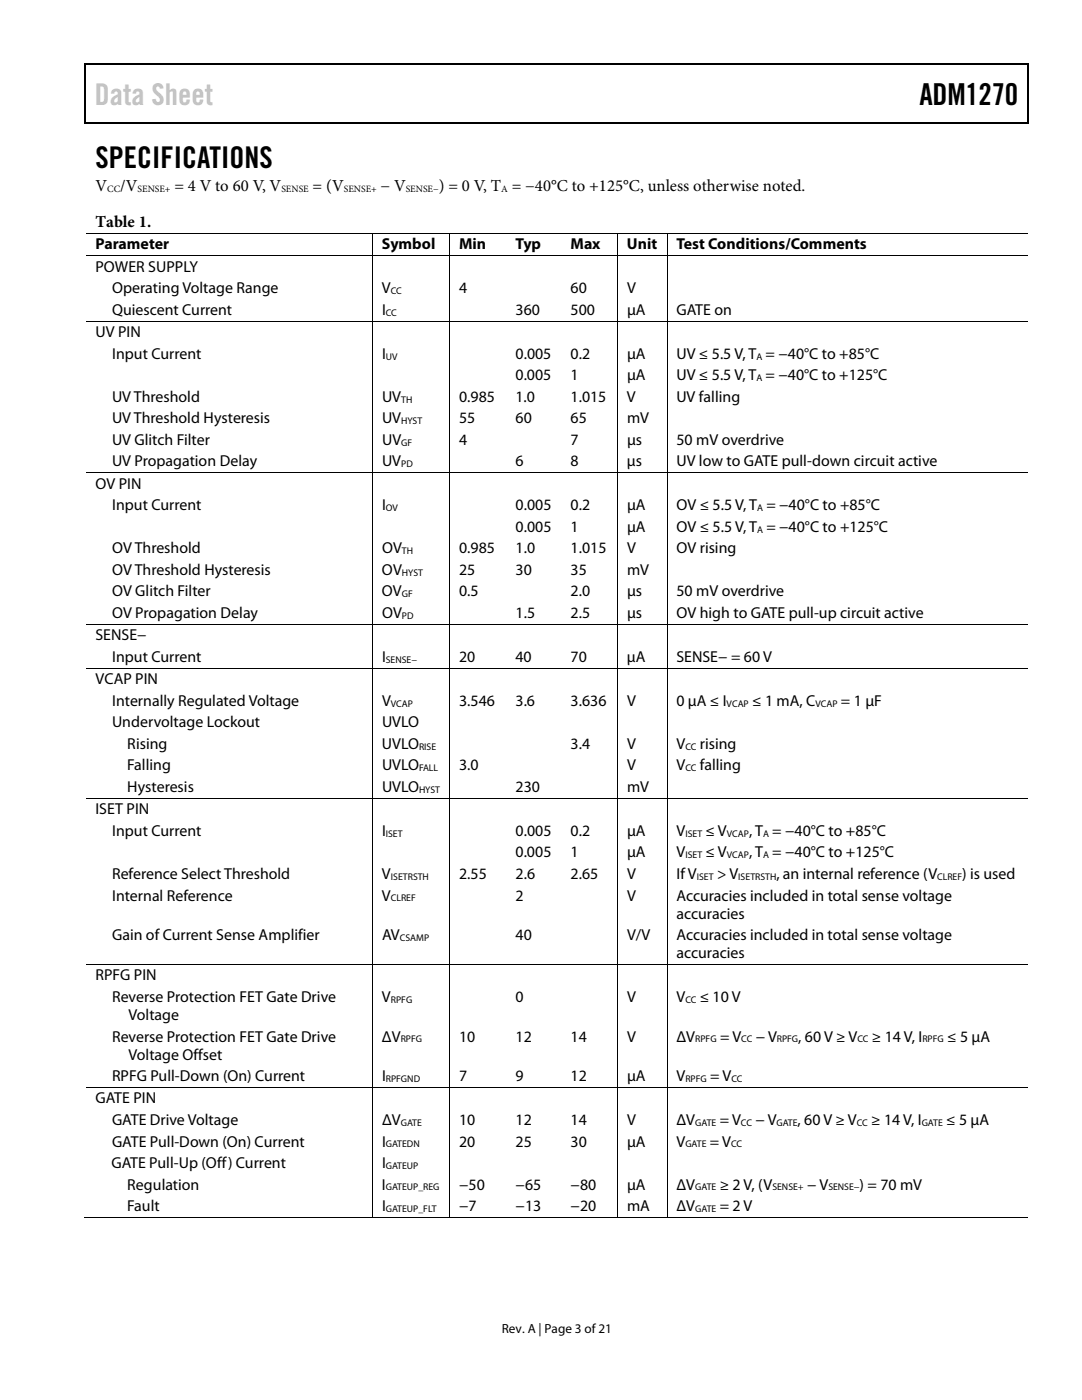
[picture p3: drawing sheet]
<svg xmlns="http://www.w3.org/2000/svg" width="216mm" height="279mm" viewBox="0 0 216 279" stroke-linecap="round" stroke-linejoin="round" font-family="sans-serif">
<defs><g id="words">
<text font-size="6" fill="#c0c0c0" x="18.9" y="21">Data Sheet</text>
<g font-size="6">
<text x="183.4" y="21">ADM1270</text>
<text x="19" y="33.6">SPECIFICATIONS</text>
</g>
<g font-size="3.3">
<text x="19" y="38.1">V</text>
<text x="24" y="38.1">/V</text>
<text x="34.8" y="38.1">= 4 V to 60 V, V</text>
<text x="62.4" y="38.1">= (V</text>
<text x="75.9" y="38.1">− V</text>
<text x="87.5" y="38.1">) = 0 V, T = −40°C to +125°C, unless otherwise noted.</text>
<text x="19" y="45.2">Table 1.</text>
</g>
<g font-size="3.2">
<text x="19" y="49.8">Parameter</text>
<text x="76.2" y="49.8">Symbol</text>
<text x="91.6" y="49.8">Min</text>
<text x="102.9" y="49.8">Typ</text>
<text x="113.8" y="49.8">Max</text>
<text x="125.1" y="49.8">Unit</text>
<text x="135" y="49.8">Test Conditions/Comments</text>
<text x="19" y="54.3">POWER SUPPLY</text>
<text x="22.4" y="58.5">Operating Voltage Range</text>
<text x="76.2" y="58.5">V</text>
<text x="91.6" y="58.5">4</text>
<text x="113.9" y="58.5">60</text>
<text x="125.1" y="58.5">V</text>
<text x="22.4" y="62.8">Quiescent Current</text>
<text x="76.2" y="62.8">I</text>
<text x="102.9" y="62.8">360</text>
<text x="113.9" y="62.8">500</text>
<text x="125.1" y="62.8">μA</text>
<text x="135" y="62.8">GATE on</text>
<text x="19" y="67.3">UV PIN</text>
<text x="22.4" y="71.6">Input Current</text>
<text x="76.2" y="71.6">I</text>
<text x="102.9" y="71.6">0.005</text>
<text x="113.9" y="71.6">0.2</text>
<text x="125.1" y="71.6">μA</text>
<text x="135" y="71.6">UV ≤ 5.5 V, T = −40°C to +85°C</text>
<text x="102.9" y="75.9">0.005</text>
<text x="113.9" y="75.9">1</text>
<text x="125.1" y="75.9">μA</text>
<text x="135" y="75.9">UV ≤ 5.5 V, T = −40°C to +125°C</text>
<text x="22.4" y="80.2">UV Threshold</text>
<text x="76.2" y="80.2">UV</text>
<text x="91.6" y="80.2">0.985</text>
<text x="102.9" y="80.2">1.0</text>
<text x="113.9" y="80.2">1.015</text>
<text x="125.1" y="80.2">V</text>
<text x="135" y="80.2">UV falling</text>
<text x="22.4" y="84.5">UV Threshold Hysteresis</text>
<text x="22.4" y="88.8">UV Glitch Filter</text>
<text x="76.2" y="84.5">UV</text>
<text x="76.2" y="88.8">UV</text>
<text x="91.6" y="84.5">55</text>
<text x="91.6" y="88.8">4</text>
<text x="102.9" y="84.5">60</text>
<text x="113.9" y="88.8">7</text>
<text x="113.9" y="84.5">65</text>
<text x="125.1" y="88.8">μs</text>
<text x="125.1" y="84.5">mV</text>
<text x="135" y="88.8">50 mV overdrive</text>
<text x="22.4" y="93.1">UV Propagation Delay</text>
<text x="76.2" y="93.1">UV</text>
<text x="102.9" y="93.1">6</text>
<text x="113.9" y="93.1">8</text>
<text x="125.1" y="93.1">μs</text>
<text x="135" y="93.1">UV low to GATE pull-down circuit active</text>
<text x="19" y="97.6">OV PIN</text>
<text x="22.4" y="101.9">Input Current</text>
<text x="76.2" y="101.9">I</text>
<text x="102.9" y="101.9">0.005</text>
<text x="113.9" y="101.9">0.2</text>
<text x="125.1" y="101.9">μA</text>
<text x="135" y="101.9">OV ≤ 5.5 V, T = −40°C to +85°C</text>
<text x="102.9" y="106.2">0.005</text>
<text x="113.9" y="106.2">1</text>
<text x="125.1" y="106.2">μA</text>
<text x="135" y="106.2">OV ≤ 5.5 V, T = −40°C to +125°C</text>
<text x="22.4" y="110.4">OV Threshold</text>
<text x="76.2" y="110.4">OV</text>
<text x="91.6" y="110.4">0.985</text>
<text x="102.9" y="110.4">1.0</text>
<text x="113.9" y="110.4">1.015</text>
<text x="125.1" y="110.4">V</text>
<text x="135" y="110.4">OV rising</text>
<text x="22.4" y="114.7">OV Threshold Hysteresis</text>
<text x="22.4" y="119">OV Glitch Filter</text>
<text x="76.2" y="114.7">OV</text>
<text x="76.2" y="119">OV</text>
<text x="91.6" y="119">0.5</text>
<text x="91.6" y="114.7">25</text>
<text x="102.9" y="114.7">30</text>
<text x="113.9" y="119">2.0</text>
<text x="113.9" y="114.7">35</text>
<text x="125.1" y="119">μs</text>
<text x="125.1" y="114.7">mV</text>
<text x="135" y="119">50 mV overdrive</text>
<text x="22.4" y="123.3">OV Propagation Delay</text>
<text x="76.2" y="123.3">OV</text>
<text x="102.9" y="123.3">1.5</text>
<text x="113.9" y="123.3">2.5</text>
<text x="125.1" y="123.3">μs</text>
<text x="135" y="123.3">OV high to GATE pull-up circuit active</text>
<text x="19" y="127.8">SENSE−</text>
<text x="19" y="136.6">VCAP PIN</text>
<text x="22.4" y="132.1">Input Current</text>
<text x="76.2" y="132.1">I</text>
<text x="91.6" y="132.1">20</text>
<text x="102.9" y="132.1">40</text>
<text x="113.8" y="132.1">70</text>
<text x="125.1" y="132.1">μA</text>
<text x="135" y="132.1">SENSE− = 60 V</text>
<text x="22.4" y="140.9">Internally Regulated Voltage</text>
<text x="76.2" y="140.9">V</text>
<text x="91.6" y="140.9">3.546</text>
<text x="102.9" y="140.9">3.6</text>
<text x="113.9" y="140.9">3.636</text>
<text x="125.1" y="140.9">V</text>
<text x="135" y="140.9">0 μA ≤ I</text>
<text x="150.1" y="140.9">≤ 1 mA, C</text>
<text x="167.8" y="140.9">= 1 μF</text>
<text x="22.4" y="145.2">Undervoltage Lockout</text>
<text x="25.4" y="149.5">Rising</text>
<text x="76.2" y="149.5">UVLO</text>
<text x="76.2" y="145.2">UVLO</text>
<text x="113.9" y="149.5">3.4</text>
<text x="125.1" y="149.5">V</text>
<text x="135" y="149.5">V</text>
<text x="139.6" y="149.5">rising</text>
<text x="25.4" y="153.8">Falling</text>
<text x="76.2" y="153.8">UVLO</text>
<text x="91.6" y="153.8">3.0</text>
<text x="125.1" y="153.8">V</text>
<text x="135" y="153.8">V</text>
<text x="139.6" y="153.8">falling</text>
<text x="25.4" y="158.1">Hysteresis</text>
<text x="76.2" y="158.1">UVLO</text>
<text x="102.9" y="158.1">230</text>
<text x="125.1" y="158.1">mV</text>
<text x="19" y="162.5">ISET PIN</text>
<text x="22.4" y="166.8">Input Current</text>
<text x="76.2" y="166.8">I</text>
<text x="102.9" y="166.8">0.005</text>
<text x="113.9" y="166.8">0.2</text>
<text x="125.1" y="166.8">μA</text>
<text x="135" y="166.8">V</text>
<text x="140.8" y="166.8">≤ V</text>
<text x="149.5" y="166.8">, T = −40°C to +85°C</text>
<text x="102.9" y="171.1">0.005</text>
<text x="113.9" y="171.1">1</text>
<text x="125.1" y="171.1">μA</text>
<text x="135" y="171.1">V</text>
<text x="140.8" y="171.1">≤ V</text>
<text x="149.5" y="171.1">, T = −40°C to +125°C</text>
<text x="22.4" y="175.4">Reference Select Threshold</text>
<text x="22.4" y="179.7">Internal Reference</text>
<text x="76.2" y="175.4">V</text>
<text x="76.2" y="179.7">V</text>
<text x="91.6" y="175.4">2.55</text>
<text x="102.9" y="179.7">2</text>
<text x="102.9" y="175.4">2.6</text>
<text x="113.9" y="175.4">2.65</text>
<text x="125.1" y="179.7">V</text>
<text x="125.1" y="175.4">V</text>
<text x="135" y="179.7">Accuracies included in total sense voltage</text>
<text x="135" y="175.4">IfV</text>
<text x="143.1" y="175.4">&gt; V</text>
<text x="154.9" y="175.4">, an internal reference (V</text>
<text x="192" y="175.4">) is used</text>
<text x="135" y="183.3">accuracies</text>
<text x="22.4" y="187.6">Gain of Current Sense Amplifier</text>
<text x="76.2" y="187.6">AV</text>
<text x="102.9" y="187.6">40</text>
<text x="125.1" y="187.6">V/V</text>
<text x="135" y="187.6">Accuracies included in total sense voltage</text>
<text x="135" y="191.2">accuracies</text>
<text x="19" y="195.7">RPFG PIN</text>
<text x="22.4" y="200">Reverse Protection FET Gate Drive</text>
<text x="25.7" y="203.6">Voltage</text>
<text x="76.2" y="200">V</text>
<text x="102.9" y="200">0</text>
<text x="125.1" y="200">V</text>
<text x="135" y="200">V</text>
<text x="139.6" y="200">≤ 10 V</text>
<text x="22.4" y="207.9">Reverse Protection FET Gate Drive</text>
<text x="76.2" y="207.9">ΔV</text>
<text x="91.6" y="207.9">10</text>
<text x="102.9" y="207.9">12</text>
<text x="113.9" y="207.9">14</text>
<text x="125.1" y="207.9">V</text>
<text x="135" y="207.9">ΔV</text>
<text x="143.7" y="207.9">= V</text>
<text x="150.8" y="207.9">− V</text>
<text x="159.3" y="207.9">, 60 V ≥ V</text>
<text x="174" y="207.9">≥ 14 V, I</text>
<text x="189" y="207.9">≤ 5 μA</text>
<text x="22.4" y="215.8">RPFG Pull-Down (On) Current</text>
<text x="25.7" y="211.5">Voltage Offset</text>
<text x="76.2" y="215.8">I</text>
<text x="91.6" y="215.8">7</text>
<text x="102.9" y="215.8">9</text>
<text x="113.9" y="215.8">12</text>
<text x="125.1" y="215.8">μA</text>
<text x="135" y="215.8">V</text>
<text x="141.7" y="215.8">= V</text>
<text x="19" y="220.2">GATE PIN</text>
<text x="22.4" y="224.5">GATE Drive Voltage</text>
<text x="76.2" y="224.5">ΔV</text>
<text x="91.6" y="224.5">10</text>
<text x="102.9" y="224.5">12</text>
<text x="113.9" y="224.5">14</text>
<text x="125.1" y="224.5">V</text>
<text x="135" y="224.5">ΔV</text>
<text x="143.6" y="224.5">= V</text>
<text x="150.7" y="224.5">− V</text>
<text x="159.2" y="224.5">, 60 V ≥ V</text>
<text x="173.9" y="224.5">≥ 14 V, I</text>
<text x="188.8" y="224.5">≤ 5 μA</text>
<text x="22.2" y="233.1">GATE Pull-Up (Off) Current</text>
<text x="22.4" y="228.8">GATE Pull-Down (On) Current</text>
<text x="76.2" y="228.8">I</text>
<text x="76.2" y="233.1">I</text>
<text x="91.6" y="228.8">20</text>
<text x="102.9" y="228.8">25</text>
<text x="113.9" y="228.8">30</text>
<text x="125.1" y="228.8">μA</text>
<text x="135" y="228.8">V</text>
<text x="141.6" y="228.8">= V</text>
<text x="25.4" y="237.4">Regulation</text>
<text x="76.2" y="237.4">I</text>
<text x="91.6" y="237.4">−50</text>
<text x="102.9" y="237.4">−65</text>
<text x="113.9" y="237.4">−80</text>
<text x="125.1" y="237.4">μA</text>
<text x="135" y="237.4">ΔV</text>
<text x="143.6" y="237.4">≥ 2 V, (V</text>
<text x="161.1" y="237.4">− V</text>
<text x="171.5" y="237.4">) = 70 mV</text>
<text x="25.4" y="241.7">Fault</text>
<text x="76.2" y="241.7">I</text>
<text x="91.6" y="241.7">−7</text>
<text x="102.9" y="241.7">−13</text>
<text x="113.9" y="241.7">−20</text>
<text x="125.1" y="241.7">mA</text>
<text x="135" y="241.7">ΔV</text>
<text x="143.6" y="241.7">= 2 V</text>
</g>
<text font-size="2.6" x="100.1" y="266">Rev. A | Page 3 of 21</text>
<g font-size="1.9">
<text x="21.4" y="38.3">CC</text>
<text x="27.5" y="38.3">SENSE+</text>
<text x="56.2" y="38.3">SENSE</text>
<text x="68.6" y="38.3">SENSE+</text>
<text x="81" y="38.3">SENSE−</text>
<text x="100" y="38.3">A</text>
<text x="78" y="58.7">CC</text>
<text x="77" y="63">CC</text>
<text x="77" y="71.8">UV</text>
<text x="150.9" y="71.8">A</text>
<text x="150.9" y="76.1">A</text>
<text x="80.1" y="80.4">TH</text>
<text x="80.1" y="84.7">HYST</text>
<text x="80.1" y="89">GF</text>
<text x="80.1" y="93.3">PD</text>
<text x="77" y="102">OV</text>
<text x="151.1" y="102">A</text>
<text x="151.1" y="106.3">A</text>
<text x="80.2" y="110.6">TH</text>
<text x="80.2" y="114.9">HYST</text>
<text x="80.2" y="119.2">GF</text>
<text x="80.2" y="123.5">PD</text>
<text x="77" y="132.3">SENSE−</text>
<text x="78" y="141.1">VCAP</text>
<text x="145" y="141.1">VCAP</text>
<text x="162.7" y="141.1">VCAP</text>
<text x="83.6" y="149.6">RISE</text>
<text x="136.8" y="149.6">CC</text>
<text x="83.6" y="153.9">FALL</text>
<text x="136.8" y="153.9">CC</text>
<text x="83.6" y="158.2">HYST</text>
<text x="77" y="167">ISET</text>
<text x="136.8" y="167">ISET</text>
<text x="145" y="167">VCAP</text>
<text x="152.3" y="167">A</text>
<text x="136.8" y="171.3">ISET</text>
<text x="145" y="171.3">VCAP</text>
<text x="152.3" y="171.3">A</text>
<text x="78" y="175.6">ISETRSTH</text>
<text x="78" y="179.9">CLREF</text>
<text x="139" y="175.6">ISET</text>
<text x="147.3" y="175.6">ISETRSTH</text>
<text x="187" y="175.6">CLREF</text>
<text x="79.8" y="187.8">CSAMP</text>
<text x="78" y="200.1">RPFG</text>
<text x="136.8" y="200.1">CC</text>
<text x="80" y="208">RPFG</text>
<text x="138.7" y="208">RPFG</text>
<text x="147.9" y="208">CC</text>
<text x="155" y="208">RPFG</text>
<text x="171.1" y="208">CC</text>
<text x="184" y="208">RPFG</text>
<text x="77" y="215.9">RPFGND</text>
<text x="136.8" y="215.9">RPFG</text>
<text x="145.9" y="215.9">CC</text>
<text x="80" y="224.7">GATE</text>
<text x="138.7" y="224.7">GATE</text>
<text x="147.8" y="224.7">CC</text>
<text x="155" y="224.7">GATE</text>
<text x="171" y="224.7">CC</text>
<text x="183.9" y="224.7">GATE</text>
<text x="77" y="229">GATEDN</text>
<text x="77" y="233.3">GATEUP</text>
<text x="136.8" y="229">GATE</text>
<text x="145.9" y="229">CC</text>
<text x="77" y="237.6">GATEUP_REG</text>
<text x="138.7" y="237.6">GATE</text>
<text x="154.1" y="237.6">SENSE+</text>
<text x="165.3" y="237.6">SENSE−</text>
<text x="77" y="241.9">GATEUP_FLT</text>
<text x="138.7" y="241.9">GATE</text>
</g>
</g></defs>
<path d="M16.9 12.7h.2v1h-.2zM205.1 12.7h.2v1h-.2zM205.1 12.7h.2v.3h-.2zM82.3 24.4h.2v.3h-.2zM205.1 24.4h.2v.3h-.2z" fill="#000"/>
<path d="M16.9 12.8h188.2M17 13.7v11M205.2 13.7v11M16.9 24.5h188.2" fill="none" stroke="#000" stroke-width=".25"/>
<g fill="none" stroke="#000" stroke-width=".2">
<path d="M17.1 46.5h188M17.1 51h188M74.3 46.6v4.3M74.3 51.1v12.9M89.7 46.6v4.3M89.7 51.1v12.9M123.2 46.6v4.3M123.2 51.1v12.9M133.1 46.6v4.3M133.1 51.1v12.9M17.1 64.1h188M74.3 64.2v30.1"/>
<path d="M89.7 64.2v30.1M123.2 64.2v30.1M133.1 64.2v30.1M17.1 94.4h188M74.3 94.4v30.1M89.7 94.4v30.1M123.2 94.4v30.1M133.1 94.4v30.1M17.1 124.6h188M17.1 133.4h188M74.3 124.7v8.6M74.3 133.5v25.7"/>
<path d="M89.7 124.7v8.6M89.7 133.5v25.7M123.2 124.7v8.6M123.2 133.5v25.7M133.1 124.7v8.6M133.1 133.5v25.7M17.1 159.3h188M74.3 159.4v33M89.7 159.4v33M123.2 159.4v33M133.1 159.4v33M17.1 192.5h188"/>
<path d="M74.3 192.6v24.3M89.7 192.6v24.3M123.2 192.6v24.3M133.1 192.6v24.3M17.1 217h188M74.3 217.1v26M89.7 217.1v26M123.2 217.1v26M133.1 217.1v26M16.9 243h57.3M74.4 243h15.2M89.8 243h33.3"/>
<path d="M123.3 243h9.7M133.2 243h71.9"/>
</g>
<use href="#words"/>
</svg>
